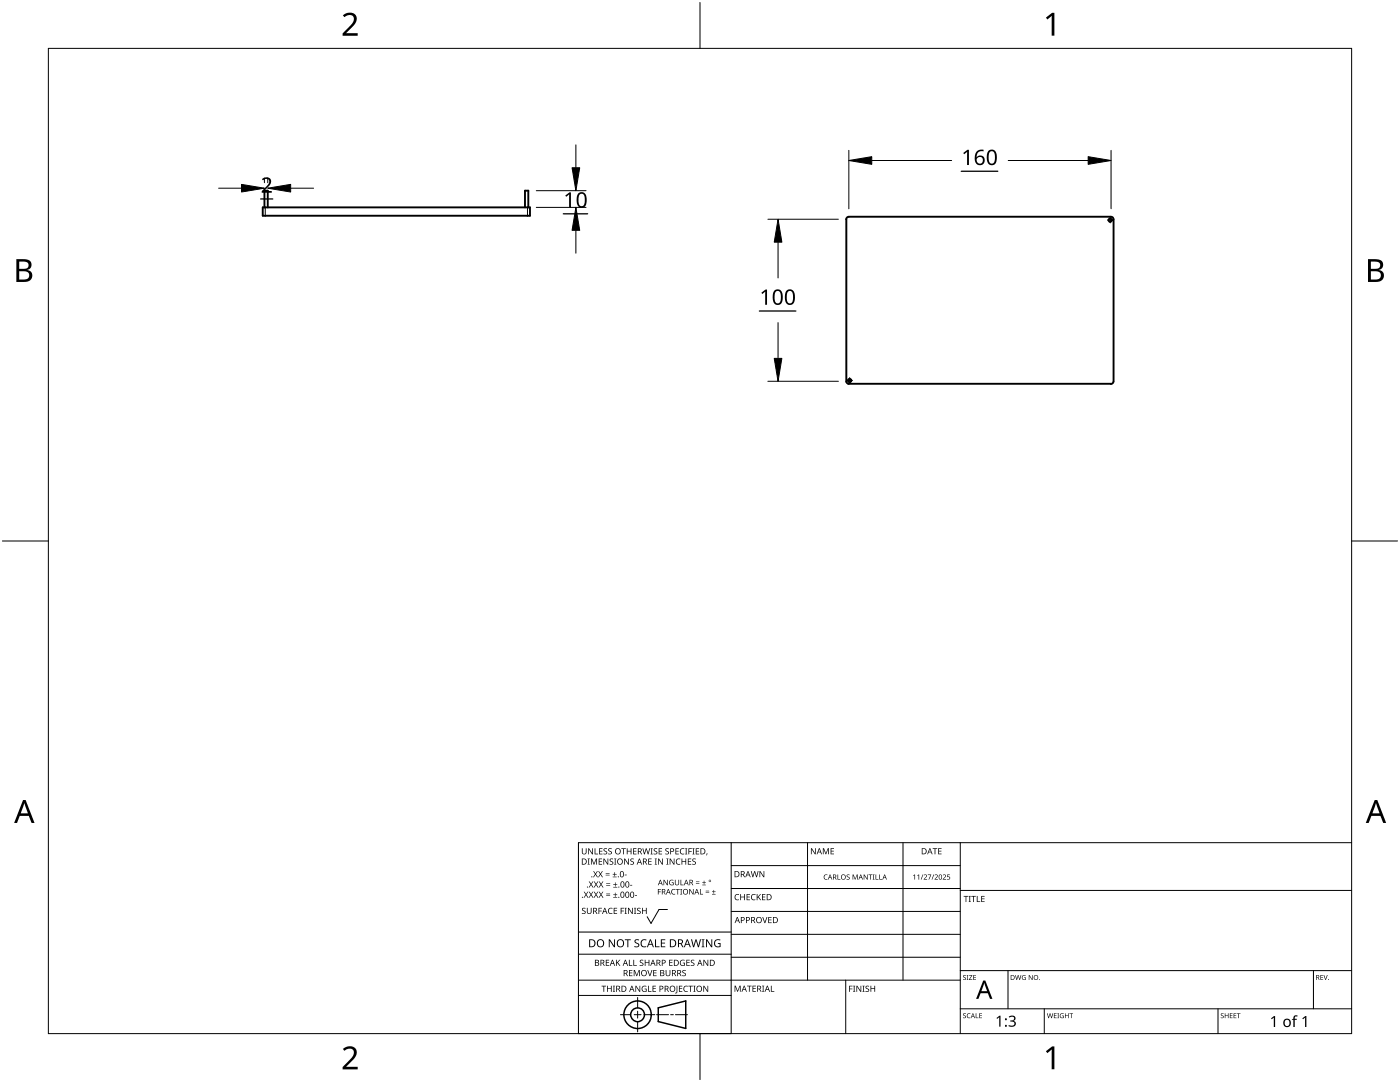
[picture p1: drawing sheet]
<svg xmlns="http://www.w3.org/2000/svg" width="279mm" height="216mm" viewBox="0 0 279 216" stroke-linecap="round" stroke-linejoin="round" font-family="sans-serif">
<g fill="none" stroke="#000" stroke-width=".38">
<path d="M52.4 41.4h53.4v1.6h-53.4zM52.8 41.4v-3.4h.6v3.4M104.8 41.4v-3.4h.6v3.4M168.9 76.1l.5 .5M168.9 76.1v-32.3l.2-.5 52.6-.1 .5 .3v.3v32.3M221.7 76.6h-52.3M222.2 76.1l-.2 .4-.3 .1"/>
<circle cx="221.5" cy="43.9" r=".33"/>
<circle cx="169.6" cy="75.9" r=".33"/>
</g>
<path d="M52.9 41.4v1.6M105.3 41.4v1.6" fill="none" stroke="#000" stroke-width=".2"/>
<path d="M9.7 9.7h260v196.5h-260z" fill="none" stroke="#000" stroke-width=".2"/>
<path d="M139.7 .5v9.2M.5 108h9.2M269.7 108h9.2M139.7 206.2v9.2" fill="none" stroke="#000" stroke-width=".2"/>
<g fill="#000">
<path d="M68.4 3.1a1.64 1.64 0 0 1 2.8 .4 2.52 2.52 0 0 1-1.2 2.2l-.9 .9h2.3v.5h-3v-.4l1.2-1.2a1.95 1.95 0 0 0 .9-2.2 1.23 1.23 0 0 0-1.8 .1zM208.7 3.5l1.3-.9h.4v4.5h-.5v-4l-.9 .8zM68.4 209.3a1.64 1.64 0 0 1 2.8 .4 2.52 2.52 0 0 1-1.2 2.2l-.9 1h2.3v.5h-3v-.5l1.2-1.2a1.95 1.95 0 0 0 .9-2.1 1.23 1.23 0 0 0-1.8 .1zM208.7 209.8l1.3-1h.4v4.6h-.5v-4l-.9 .7z"/>
<path d="M3.3 51.7h1.3a1.28 1.28 0 0 1 1.7 1.3 1.04 1.04 0 0 1-.9 .9 1.23 1.23 0 0 1 1 1.5 1.23 1.23 0 0 1-1.5 .9h-1.6zM3.8 54.1v1.7h1a.86 .86 0 0 0 1-.9 .86 .86 0 0 0-1.1-.8zM3.8 52.2v1.4h.9a.78 .78 0 0 0 1-.7 .78 .78 0 0 0-1.1-.7z"/>
<path d="M273 51.7h1.3a1.28 1.28 0 0 1 1.7 1.3 1.04 1.04 0 0 1-.8 .9 1.23 1.23 0 0 1 1 1.5 1.23 1.23 0 0 1-1.6 .9h-1.6zM273.6 54.1v1.7h.9a.86 .86 0 0 0 1.1-.9 .86 .86 0 0 0-1.1-.8zM273.6 52.2v1.4h.8a.78 .78 0 0 0 1-.7 .78 .78 0 0 0-1.1-.7z"/>
<path d="M4.6 159.6h.5l1.8 4.6h-.6l-.6-1.4h-1.8l-.5 1.4h-.6zM4.8 160.2l-.7 2.1h1.5z"/>
<path d="M274.3 159.6h.6l1.7 4.6h-.6l-.5-1.4h-1.8l-.6 1.4h-.5zM274.6 160.2l-.7 2.1h1.4z"/>
</g>
<g fill="none" stroke="#000" stroke-width=".2">
<path d="M145.9 168.1v38.1h-30.5v-38.1h154.3M145.9 172.7h45.7M145.9 177.3h45.7M161.2 168.1v27.5M180.2 168.1v27.5M191.6 168.1v38.1M191.6 177.7h78.1M115.4 198.6h30.5M115.4 195.6h76.2M115.4 190.4h30.5M115.4 186h30.5M127.3 199v2.1"/>
<path d="M133.2 181.5h-1.7l-1.6 2.8-.7-1.4M145.9 181.9h45.7M145.9 186.4h45.7M145.9 191h45.7M168.8 195.6v10.6M191.6 193.7h78.1M201.2 193.7v7.6M262.1 193.7v7.6M123.8 202.5h2.1M126.6 202.5h1.3M127.3 201.8v1.4M127.3 203.8v2.1"/>
<path d="M128.6 202.5h2.1M131 202.5h2.4M133.8 202.5h.6M134.8 202.5h2.4M191.6 201.3h78.1M208.4 201.3v4.9M243.1 201.3v4.9"/>
</g>
<g fill="#000">
<path d="M116.1 169.3h.2v.8a.32 .32 0 0 0 .3 .3 .32 .32 0 0 0 .3-.3v-.8h.2v.8a.47 .47 0 0 1-.5 .4 .47 .47 0 0 1-.5-.5zM116.5 177.9h.2l.3 .5 .3-.5h.1l-.4 .6 .4 .6h-.1l-.3-.5-.4 .5h-.1l.4-.6zM117.3 171.3h.4l-.1 .1v1l.1 .1h-.4l.1-.1v-1zM117.4 169.3h.2l.6 1v-1h.1v1.2h-.1l-.7-1v1h-.1zM117.5 177.9h.2l.3 .5 .3-.5h.1l-.4 .6 .4 .6h-.1l-.4-.5-.3 .5h-.1l.4-.6zM117.5 175.9h.2l.3 .5 .3-.5h.1l-.4 .6 .5 .6h-.2l-.3-.5-.4 .5h-.1l.4-.6zM117.9 171.3h.3l.3 1 .4-1h.3v1.2h-.2v-1l-.4 1h-.1l-.4-1v1h-.2zM118.7 169.3h.1v1h.6v.2h-.7zM118.4 173.8h.1l.3 .5 .3-.5h.2l-.4 .6 .4 .7h-.1l-.4-.6-.3 .6h-.1l.4-.7zM118.5 177.9h.2l.2 .5 .3-.5h.2l-.4 .6 .4 .6h-.1l-.4-.5-.3 .5h-.1l.4-.6zM118.5 175.9h.2l.3 .5 .3-.5h.1l-.4 .6 .4 .6h-.1l-.3-.5-.4 .5h-.1l.4-.6zM119.5 171.3h.7v.1h-.6v.4h.5v.2h-.5v.4h.6v.1h-.7z"/>
<path d="M119.6 169.3h.6v.1h-.5v.4h.5v.1h-.5v.4h.5v.2h-.6zM119.4 173.8h.1l.3 .5 .3-.5h.2l-.4 .6 .4 .7h-.1l-.4-.6-.3 .6h-.2l.5-.7zM119.5 177.9h.1l.3 .5 .3-.5h.2l-.4 .6 .4 .6h-.1l-.4-.5-.3 .5h-.1l.4-.6zM119.5 175.9h.2l.3 .5 .3-.5h.1l-.4 .6 .4 .6h-.1l-.4-.5-.3 .5h-.1l.4-.6zM120.9 174.6h.8v.1h-.8zM120.9 174.2h.8v.1h-.8zM121 178.7h.8v.1h-.8zM121 178.3h.8v.1h-.8zM121 176.6h.8v.1h-.8zM121 176.3h.8v.1h-.8zM120.5 169.4l.4-.1h.3l-.1 .1a.25 .25 0 0 0-.4-.1 .25 .25 0 0 0 0 .4l.4 .3 .1 .2-.3 .3-.5-.1v-.1h.2a.27 .27 0 0 0 .4-.1 .27 .27 0 0 0-.3-.3l-.2-.2zM120.4 171.3h.2l.7 1-.1-1h.2v1.2h-.2l-.6-1v1h-.2z"/>
<path d="M121.4 169.4l.5-.1h.2v.1a.25 .25 0 0 0-.4-.1 .25 .25 0 0 0 0 .4l.4 .3v.2l-.2 .3-.5-.1v-.1h.1a.27 .27 0 0 0 .5-.1 .27 .27 0 0 0-.4-.3l-.2-.2zM122.3 174.9h.8v.2h-.8zM122.4 179h.8v.1h-.8zM122.4 177h.8v.1h-.8zM121.7 171.4l.4-.1 .3 .1-.1 .1a.25 .25 0 0 0-.4-.1 .25 .25 0 0 0 0 .4 .42 .42 0 0 1 .5 .5 .42 .42 0 0 1-.7 .2l-.1-.2 .2 .1a.27 .27 0 0 0 .5-.2 .27 .27 0 0 0-.4-.3l-.2-.2zM122.6 174h.1v.4h.4v.1h-.4v.4h-.1v-.4h-.3v-.1h.3zM122.7 178.1h.1v.4h.4v.1h-.4v.3h-.1v-.3h-.3v-.1h.3zM122.7 176.1h.2v.3h.3v.2h-.3v.3h-.2v-.3h-.3v-.2h.3zM122.6 171.3h.4l-.1 .1v1l.1 .1h-.4l.1-.1v-1zM124 169.3h.9v.1h-.4v1.1h-.1v-1.1h-.4zM124.7 174.5h.4v.2h-.4zM124.6 171.3h.1l.7 1v-1h.1v1.2h-.2l-.6-1v1h-.1z"/>
<path d="M125.7 176.6h.5v.1h-.5zM125.1 169.3h.1v.5h.7v-.5h.1v1.2h-.1v-.6h-.7v.6h-.1zM125.8 171.4l.5-.1 .2 .1v.1a.25 .25 0 0 0-.4-.1 .25 .25 0 0 0 0 .4 .42 .42 0 0 1 .4 .5 .42 .42 0 0 1-.7 .2v-.2l.1 .1a.27 .27 0 0 0 .5-.2 .27 .27 0 0 0-.4-.3l-.2-.2zM126.7 178.6h.4v.2h-.4zM126.4 169.3h.6v.1h-.5v.4h.5v.1h-.5v.4h.5v.2h-.6zM128.2 169.3h.2l.2 1 .3-1h.2l.2 1 .3-1h.1l-.3 1.2h-.1l-.3-1.1-.3 1.1h-.2zM129.4 171.3h.7v.1h-.6v.4h.5v.2h-.5v.4h.6v.1h-.7zM129.8 169.3h.5l-.2 .1v1l.2 .1h-.5l.2-.1v-1zM130.7 171.3h.4l-.1 .1v1l.1 .1h-.4l.1-.1v-1zM130.5 169.4l.4-.1h.3l-.1 .1a.25 .25 0 0 0-.4-.1 .25 .25 0 0 0 0 .4l.4 .3 .1 .2-.2 .3-.6-.1v-.1h.2a.27 .27 0 0 0 .4-.1 .27 .27 0 0 0-.3-.3l-.2-.2zM131.3 177.4h.6v.1h-.5v.4h.5v.1h-.5v.5h-.1zM131.4 169.3h.7v.1h-.5v.4h.5v.1h-.5v.4h.5v.2h-.7z"/>
<path d="M131.3 171.3h.2l.7 1v-1h.1v1.2h-.2l-.6-1v1h-.2zM132.4 175.6h.2l.6 .9v-.9h.1v1h-.2l-.6-.9v.9h-.1zM133 171.3h.4l-.1 .1v1l.1 .1h-.4l.1-.1v-1zM132.8 169.4l.4-.1h.3l-.1 .1a.25 .25 0 0 0-.3-.1 .25 .25 0 0 0 0 .4l.4 .3v.2l-.2 .3-.5-.1v-.1h.1a.27 .27 0 0 0 .5-.1 .27 .27 0 0 0-.4-.3l-.2-.2zM133.7 175.7l.5-.2 .2 .1v.1a.45 .45 0 0 0-.7 .4 .45 .45 0 0 0 .6 .4v-.3h-.2v-.1h.3v.5a.6 .6 0 0 1-.8-.1 .6 .6 0 0 1 .1-.8zM134.1 177.5l.4-.1h.3l-.1 .2a.44 .44 0 0 0-.6 .4 .44 .44 0 0 0 .6 .3 .52 .52 0 0 1-.7 0 .52 .52 0 0 1 .1-.8zM133.6 171.3h.2l.7 1v-1h.1v1.2h-.2l-.6-1v1h-.2zM134.9 177.4h.8v.1h-.4v1h-.1v-1h-.3zM135 171.5l.5-.2 .3 .1-.1 .1a.49 .49 0 0 0-.7 .4 .49 .49 0 0 0 .7 .5 .52 .52 0 0 1-.6 0 .52 .52 0 0 1-.2-.6zM134.8 169.3h.7v.1h-.6v.4h.5v.1h-.5v.4h.6v.2h-.7zM134.7 175.6h.1v.7a.28 .28 0 0 0 .3 .2 .28 .28 0 0 0 .3-.2v-.7h.1v.7a.42 .42 0 0 1-.4 .4 .42 .42 0 0 1-.4-.4zM135.8 175.6h.2v.9h.4v.1h-.6z"/>
<path d="M135.8 177.4h.3l-.1 .1v.9l.1 .1h-.3l.1-.1v-.9zM135.8 169.4l.4-.1h.4l-.1 .1h-.2a.49 .49 0 0 0-.4 .6 .49 .49 0 0 0 .7 .3 .52 .52 0 0 1-.7 .1 .52 .52 0 0 1-.2-.6zM136 171.3h.2v.5h.6v-.5h.1v1.2h-.1v-.5h-.6v.5h-.2zM136.7 169.3h.5l-.2 .1v1l.2 .1h-.5l.2-.1v-1zM137.4 169.3h.7v.1h-.6v.4h.5v.2h-.5v.5h-.1zM137.3 171.3h.7v.1h-.6v.4h.5v.2h-.5v.4h.6v.1h-.7zM137.6 177.4h.1l.6 .9v-.9h.1v1.1h-.1l-.6-.9v.9h-.1zM138.2 169.3h.4l-.1 .1v1l.1 .1h-.4l.1-.1v-1zM138.9 176.2h.7v.1h-.7zM138.9 175.9h.7v.1h-.7zM138.2 171.4l.4-.1 .3 .1-.1 .1a.25 .25 0 0 0-.4-.1 .25 .25 0 0 0 0 .4 .42 .42 0 0 1 .5 .5 .42 .42 0 0 1-.7 .2l-.1-.2 .2 .1a.27 .27 0 0 0 .5-.2 .27 .27 0 0 0-.4-.3l-.2-.2zM138.9 169.3h.6v.1h-.5v.4h.5v.1h-.5v.4h.5v.2h-.6z"/>
<path d="M139.7 177.4h.1v1h.5v.1h-.6zM140.1 176.5h.8v.1h-.8zM140.5 175.7h.1v.3h.3v.2h-.3v.3h-.1v-.3h-.4v-.2h.4zM140.8 178h.7v.2h-.7zM140.8 177.7h.7v.1h-.7zM141 170.3h.2l-.3 .4zM142.1 178.4h.7v.1h-.7zM142.4 177.6h.1v.3h.3v.1h-.3v.3h-.1v-.3h-.3v-.1h.3zM146.8 178.6l.4-.2 .3 .1v.1a.49 .49 0 0 0-.7 .4 .49 .49 0 0 0 .7 .5 .52 .52 0 0 1-.7 0 .52 .52 0 0 1-.2-.6zM147.7 178.4h.2v.5h.6v-.5h.2v1.2h-.2v-.5h-.6v.5h-.2zM149 178.4h.7v.1h-.5v.4h.4v.2h-.4v.4h.5v.1h-.7zM150 178.6l.5-.2 .3 .1-.1 .1a.49 .49 0 0 0-.7 .4 .49 .49 0 0 0 .8 .5 .52 .52 0 0 1-.7 0 .52 .52 0 0 1-.2-.6z"/>
<path d="M149.8 173.8h.2l.3 1.1 .2-1.1h.2l.3 1.1 .2-1.1h.2l-.3 1.2h-.2l-.3-1-.3 1h-.1zM151 178.4h.2v.6l.5-.6h.2l-.5 .5 .5 .7h-.2l-.4-.6-.1 .6h-.2zM151.6 173.8h.1l.7 1v-1h.1v1.2h-.1l-.7-1v1h-.1zM152.1 178.4h.7v.1h-.6v.4h.5v.2h-.5v.4h.6v.1h-.7zM161.8 169.3h.2l.7 1v-1h.1v1.2h-.2l-.6-1v1h-.2zM164.2 169.3h.2l.4 .9 .4-.9h.2v1.2h-.1v-1.1l-.4 1.1h-.1l-.4-1.1v1.1h-.2zM164.5 174.6l.4-.1h.3l-.1 .2a.41 .41 0 0 0-.6 .3 .41 .41 0 0 0 .6 .4 .48 .48 0 0 1-.7-.1 .48 .48 0 0 1 .1-.7zM165.8 169.3h.6v.1h-.5v.4h.5v.1h-.5v.4h.5v.2h-.6zM167.1 174.5h.2v.9h.4v.1h-.6zM169 174.6l.4-.1h.2l-.1 .1a.24 .24 0 0 0-.3 0 .24 .24 0 0 0-.1 .3 .24 .24 0 0 0 .3 .1 .32 .32 0 0 1 0 .5 .32 .32 0 0 1-.5-.1h.1a.26 .26 0 0 0 .4 0 .26 .26 0 0 0 0-.3 .26 .26 0 0 0-.3-.1zM170.2 174.5h.2l.3 .8 .3-.8h.2v1h-.1v-.9l-.5 .9-.3-.9v.9h-.1zM172.4 174.5h.1l.6 .8v-.8h.1v1h-.2l-.5-.8v.8h-.1z"/>
<path d="M173.3 174.5h.8v.1h-.3v.9h-.2v-.9h-.3zM174.2 174.5h.3l-.1 .1v.8l.1 .1h-.3l.1-.1v-.8zM174.7 174.5h.2v.9h.4v.1h-.6zM175.5 174.5h.1v.9h.5v.1h-.6zM182.2 174.7l.4-.2v1h-.1v-.9l-.2 .2zM183.1 174.7l.3-.2v1h-.1v-.9l-.2 .2zM184.1 174.5h.2l-.4 1h-.1zM184.4 174.6a.37 .37 0 0 1 .6 0 .37 .37 0 0 1-.3 .6l-.2 .2h.5v.1h-.7l.3-.4a.27 .27 0 0 0 .3-.3 .27 .27 0 0 0-.4-.2zM185.2 174.5h.6l-.4 1h-.1l.4-.9h-.5zM186.3 174.5h.1l-.4 1h-.1zM186.1 169.3h.9v.1h-.3v1.1h-.2v-1.1h-.4zM186.5 174.6a.37 .37 0 0 1 .6 0 .37 .37 0 0 1-.2 .6l-.2 .2h.5v.1h-.7l.3-.4a.27 .27 0 0 0 .3-.3 .27 .27 0 0 0-.4-.2z"/>
<path d="M187.2 169.3h.7v.1h-.5v.4h.5v.1h-.5v.4h.5v.2h-.7zM188.2 174.6a.37 .37 0 0 1 .6 0 .37 .37 0 0 1-.3 .6l-.2 .2h.5v.1h-.7l.3-.4a.27 .27 0 0 0 .3-.3 .27 .27 0 0 0-.4-.2zM189 174.5h.6v.1h-.4l-.1 .3a.34 .34 0 0 1 .5 .2 .34 .34 0 0 1-.2 .4 .34 .34 0 0 1-.4-.1 .27 .27 0 0 0 .4 .1 .27 .27 0 0 0 .1-.4 .27 .27 0 0 0-.4-.1zM192.3 178.8h.9v.1h-.3v1.1h-.2v-1.1h-.4zM193.3 178.8h.5l-.2 .1v1l.2 .1h-.5l.2-.1v-1zM193.8 178.8h1v.1h-.4v1.1h-.2v-1.1h-.4zM194.9 178.8h.2v1.1h.5v.1h-.7zM195.8 178.8h.7v.1h-.5v.4h.5v.1h-.5v.5h.5v.1h-.7zM116.2 181.3l.4-.2 .3 .1-.1 .1a.25 .25 0 0 0-.4-.1 .25 .25 0 0 0 0 .4l.4 .2 .1 .3-.3 .3-.5-.1v-.1h.2a.27 .27 0 0 0 .4-.1 .27 .27 0 0 0-.3-.3l-.2-.2zM117.1 181.1h.2v.8a.32 .32 0 0 0 .3 .3 .32 .32 0 0 0 .3-.3v-.8h.2v.8a.47 .47 0 0 1-.5 .5 .47 .47 0 0 1-.5-.5zM119.4 181.1h.7v.2h-.5v.4h.5v.1h-.5v.6h-.2zM120 196.7h1v.1h-.4v1.1h-.2v-1.1h-.4z"/>
<path d="M120.9 191.5h.7v.1h-.5v.4h.4v.2h-.4v.4h.5v.1h-.7zM121.5 181.3l.4-.2 .4 .1-.1 .1a.49 .49 0 0 0-.7 .5 .49 .49 0 0 0 .7 .4 .52 .52 0 0 1-.6 .1 .52 .52 0 0 1-.3-.6zM121.1 196.7h.2v.5h.6v-.5h.2v1.2h-.2v-.6h-.6v.6h-.2zM121.5 187.4h.2l.9 1.3v-1.3h.1v1.6h-.2l-.8-1.3v1.3h-.2zM122.3 196.7h.4l-.1 .1v1l.1 .1h-.4l.2-.1v-1zM122.5 181.1h.7v.2h-.6v.4h.5v.1h-.5v.4h.6v.2h-.7zM122.9 191.5h.2v.6l.5-.6h.2l-.5 .5 .5 .7h-.2l-.4-.6-.1 .6h-.2zM123.9 181.1h.6v.2h-.5v.4h.5v.1h-.5v.6h-.1zM124.7 181.1h.4l-.2 .2v.9l.2 .2h-.4l.1-.2v-.9zM124.7 187.4h1.2v.2h-.5v1.4h-.2v-1.4h-.5zM125.5 191.5h.2v1.1h.5v.1h-.7zM125.5 193.6h.7v.1h-.5v.4h.5v.1h-.5v.4h.5v.2h-.7z"/>
<path d="M125.3 181.1h.2l.7 1.1-.1-1.1h.2v1.3h-.2l-.6-1v1h-.2zM126.4 191.5h.2v1.1h.5v.1h-.7zM126.5 181.1h.5l-.2 .2v.9l.2 .2h-.5l.2-.2v-.9zM126.5 193.6h.2l.4 1 .4-1h.2v1.2h-.2v-1.1l-.4 1.1h-.1l-.4-1.1v1.1h-.1zM126.7 187.6l.3-.2 .6 .1-.2 .1a.33 .33 0 0 0-.6 .2 .33 .33 0 0 0 .4 .4 .47 .47 0 0 1 .4 .6 .47 .47 0 0 1-.7 .2h-.3v-.2h.2a.35 .35 0 0 0 .6-.2 .35 .35 0 0 0-.5-.4l-.3-.2zM126.8 196.7h.2l.6 1v-1h.2v1.2h-.2l-.7-1 .1 1h-.2zM127.2 181.3l.4-.2 .3 .1-.1 .1a.25 .25 0 0 0-.4-.1 .25 .25 0 0 0 0 .4l.4 .2 .1 .3-.3 .3-.5-.1v-.1h.2a.27 .27 0 0 0 .4-.1 .27 .27 0 0 0-.3-.3l-.2-.2zM127.7 191.6l.5-.1 .2 .1v.1a.25 .25 0 0 0-.4-.1 .25 .25 0 0 0 0 .4l.4 .2v.3l-.2 .2h-.5v-.2l.1 .1a.27 .27 0 0 0 .5-.2 .27 .27 0 0 0-.4-.3l-.2-.2zM128 187.6l.6-.2 .4 .1v.2a.64 .64 0 0 0-1 .5 .64 .64 0 0 0 1 .6v.2a.83 .83 0 0 1-1.1-.3 .83 .83 0 0 1 .1-1.1zM128.2 196.8l.6-.1 .2 .1v.1a.5 .5 0 0 0-.8 .4 .5 .5 0 0 0 .7 .5v-.4h-.3v-.1h.4v.6a.66 .66 0 0 1-.8-.2 .66 .66 0 0 1 0-.9zM128.1 181.1h.2v.6h.6v-.6h.2v1.3h-.2v-.6h-.6v.6h-.2zM129.2 193.6h.1l.4 1 .3-1h.2l-.4 1.2h-.2z"/>
<path d="M129.3 196.7h.2v1.1h.5v.1h-.7zM128.7 191.5h.1v.5h.6v-.5h.2v1.2h-.2v-.5h-.6v.5h-.1zM130.7 187.4h.2v1.4h.7v.2h-.9zM130.2 196.7h.7v.1h-.5v.4h.5v.1h-.5v.5h.5v.1h-.7zM130.4 193.6h.6v.1h-.5v.4h.5v.1h-.5v.4h.5v.2h-.6zM131.9 187.4h.9v.2h-.7v.5h.6v.2h-.6v.5h.7v.2h-.9zM132.8 193.6h.2v.7a.32 .32 0 0 0 .3 .4 .32 .32 0 0 0 .3-.4v-.7h.2v.7a.47 .47 0 0 1-.5 .5 .47 .47 0 0 1-.5-.5zM133.5 191.5h.7v.1h-.5v.4h.5v.2h-.5v.4h.5v.1h-.7zM135 196.7h.2v1.3l-.1 .2h-.3l-.1-.1 .3-.2zM135.5 196.7h.7v.1h-.5v.4h.4v.1h-.4v.5h.5v.1h-.7zM135.8 191.7l.5-.2 .4 .1-.1 .1a.5 .5 0 0 0-.8 .4 .5 .5 0 0 0 .7 .5v-.4h-.2v-.1h.4v.6a.66 .66 0 0 1-.9-.1 .66 .66 0 0 1 0-.9zM136.2 193.7l.4-.2 .3 .1-.1 .1a.25 .25 0 0 0-.4-.1 .25 .25 0 0 0 0 .4 .42 .42 0 0 1 .5 .6 .42 .42 0 0 1-.7 .2l-.1-.2h.2a.27 .27 0 0 0 .5-.1 .27 .27 0 0 0-.4-.3l-.2-.2z"/>
<path d="M136.5 196.8l.5-.1 .3 .1-.1 .1a.49 .49 0 0 0-.7 .4 .49 .49 0 0 0 .8 .4 .52 .52 0 0 1-.7 .1 .52 .52 0 0 1-.2-.6zM137 191.5h.7v.1h-.6v.4h.5v.2h-.5v.4h.6v.1h-.7zM137.4 196.7h.9v.1h-.4v1.1h-.1v-1.1h-.4zM137.9 191.6l.4-.1 .3 .1-.1 .1a.25 .25 0 0 0-.4-.1 .25 .25 0 0 0 0 .4l.4 .2 .1 .3-.2 .2h-.6v-.2l.2 .1a.27 .27 0 0 0 .5-.2 .27 .27 0 0 0-.4-.3l-.2-.2zM138.4 196.7h.4l-.1 .1v1l.1 .1h-.4l.1-.1v-1zM137.9 187.4h.2l.3 1.4 .4-1.4h.2l.4 1.4 .3-1.4h.2l-.4 1.6h-.2l-.4-1.3-.4 1.3h-.2zM140 187.4h.6l-.2 .2v1.3l.2 .1h-.6l.2-.1v-1.3zM140.4 196.7h.1l.7 1v-1h.1v1.2h-.1l-.7-1v1h-.1zM140.4 191.5h.2l.6 1v-1h.1v1.2h-.1l-.7-1v1h-.1zM140.9 187.4h.2l.9 1.3v-1.3h.2v1.6h-.3l-.8-1.3v1.3h-.2zM142.7 187.6l.7-.2 .4 .1-.1 .2a.65 .65 0 0 0-1 .5 .65 .65 0 0 0 .9 .6v-.4h-.3v-.2h.5v.7a.86 .86 0 0 1-1.1-.1 .86 .86 0 0 1 0-1.2zM146.6 196.7h.2l.4 1 .4-1h.2v1.2h-.1v-1.1l-.4 1.1h-.2l-.4-1.1v1.1h-.1z"/>
<path d="M149.1 196.7h.9v.1h-.4v1.1h-.1v-1.1h-.4zM150.2 196.7h.7v.1h-.6v.4h.5v.1h-.5v.5h.6v.1h-.7zM152.1 183h.2l.3 1 .4-1h.2l-.5 1.2h-.1zM152.1 196.7h.4l-.1 .1v1l.1 .1h-.4l.1-.1v-1zM153.8 196.7h.2v1.1h.5v.1h-.7zM153.3 183h.7v.1h-.5v.4h.5v.1h-.5v.5h.5v.1h-.7zM169.5 196.7h.6v.1h-.5v.5h.5v.1h-.5v.5h-.1zM170.2 196.7h.5l-.2 .1v1l.2 .1h-.5l.2-.1v-1zM170.9 196.7h.2l.6 1v-1h.2v1.2h-.2l-.6-1v1h-.2zM172.1 196.7h.5l-.2 .1v1l.2 .1h-.5l.2-.1v-1zM172.8 196.8l.4-.1h.2v.2a.25 .25 0 0 0-.4-.1 .25 .25 0 0 0 0 .4l.4 .2 .1 .3-.3 .2h-.5v-.2l.2 .1a.27 .27 0 0 0 .4-.2 .27 .27 0 0 0-.3-.3l-.3-.2zM173.7 196.7h.2v.5h.6v-.5h.2v1.2h-.2v-.6h-.6v.6h-.2z"/>
<path d="M192.2 194.7l.4-.1h.2l-.1 .1a.24 .24 0 0 0-.3 0 .24 .24 0 0 0-.1 .3 .24 .24 0 0 0 .4 .1l.1 .1-.1 .3h-.4l-.1-.1a.24 .24 0 0 0 .3 .1 .24 .24 0 0 0 .1-.3l-.4-.3zM192.9 194.6h.4l-.1 .1v.7l.1 .1h-.4l.1-.1v-.7zM193.4 194.6h.6l-.5 .8h.6v.1h-.7l.5-.8h-.5zM194.2 194.6h.6v.1h-.4v.3h.4v.1h-.4v.3h.4v.1h-.6zM202.6 194.6h.1l.2 .8 .2-.8h.2l.2 .8 .2-.8h.1l-.2 .9h-.2l-.2-.8-.2 .8h-.2zM204.1 194.7l.3-.1h.3l-.1 .1a.4 .4 0 0 0-.6 .4 .4 .4 0 0 0 .6 .3v-.3l-.2-.1h.3v.5a.53 .53 0 0 1-.7-.1 .53 .53 0 0 1 .1-.7zM205.3 194.6h.2l.5 .8v-.8h.1v.9h-.2l-.5-.8v.8h-.1zM263.5 194.6h.6v.1h-.5v.3h.4v.1h-.4v.3h.5v.1h-.6zM264.1 194.6h.2l.2 .8 .3-.8h.2l-.4 .9h-.1zM192.2 202.3l.4-.1h.2l-.1 .1a.24 .24 0 0 0-.3 0 .24 .24 0 0 0-.1 .3 .24 .24 0 0 0 .4 .1l.1 .2-.1 .2-.4 .1-.1-.2a.24 .24 0 0 0 .3 .1 .24 .24 0 0 0 .1-.3l-.4-.2zM193.1 202.3l.6-.1-.3 .1a.4 .4 0 0 0-.3 .5 .4 .4 0 0 0 .5 .2 .46 .46 0 0 1-.6 0 .46 .46 0 0 1 .1-.7zM194.7 202.2h.1v.8h.5v.2h-.6z"/>
<path d="M195.4 202.2h.6v.1h-.4v.3h.4v.1h-.4v.4h.4v.1h-.6zM198.9 203.1l.6-.4h.2v2.2h-.3v-1.9l-.4 .3zM201.3 202.9a.78 .78 0 0 1 .8-.3 .78 .78 0 0 1 .6 .6l-.1 .3-.4 .2a.62 .62 0 0 1 .5 .8 .62 .62 0 0 1-.8 .4l-.6-.1v-.3l.3 .1a.49 .49 0 0 0 .7 0 .49 .49 0 0 0 0-.7l-.7-.1v-.2a.46 .46 0 0 0 .7 0 .46 .46 0 0 0-.1-.7h-.3l-.5 .2zM209 202.2h.1l.2 .8 .2-.8h.1l.3 .8 .2-.8h.1l-.3 1h-.1l-.2-.9-.3 .9h-.1zM210.3 202.2h.6v.1h-.4v.3h.3v.1h-.3v.4h.4v.1h-.6zM211 202.2h.4l-.2 .1v.8l.2 .1h-.4l.1-.1v-.8zM211.6 202.3l.7-.1-.1 .1a.4 .4 0 0 0-.6 .4 .4 .4 0 0 0 .6 .3v-.2l-.2-.2h.3v.5a.53 .53 0 0 1-.7-.1 .53 .53 0 0 1 0-.7zM212.5 202.2h.2v.4h.5v-.4h.1v1h-.1v-.5h-.5v.5h-.2zM213.4 202.2h.8v.1h-.3v.9h-.2v-.9h-.3zM243.7 202.3l.3-.1h.2v.1a.24 .24 0 0 0-.3 0 .24 .24 0 0 0-.1 .3 .24 .24 0 0 0 .3 .1l.1 .2-.1 .2-.4 .1-.1-.2a.24 .24 0 0 0 .4 .1 .24 .24 0 0 0 0-.3l-.3-.2zM244.4 202.2h.2v.4h.5v-.4h.1v1h-.1v-.5h-.5v.5h-.2zM245.4 202.2h.6v.1h-.4v.3h.4v.1h-.4v.4h.4v.1h-.6z"/>
<path d="M246.2 202.2h.5v.1h-.4v.3h.4v.1h-.4v.4h.4v.1h-.5zM246.8 202.2h.8v.1h-.3v.9h-.2v-.9h-.3zM253.7 203.2l.6-.5h.2v2.2h-.3v-1.9l-.4 .4zM258.2 202.7l.3-.1h.5l-.1 .3-.4-.1-.1 .2v.3h.4v.2h-.4v1.4h-.3v-1.4h-.3l.3-.2zM259.9 203.2l.6-.5h.2v2.2h-.2v-1.9l-.5 .4z"/>
<path d="M116.1 171.3h.4a.61 .61 0 0 1 .6 .6 .61 .61 0 0 1-.6 .6h-.4zM116.3 171.4v1h.1a.48 .48 0 0 0 .5-.5 .48 .48 0 0 0-.4-.5z"/>
<path d="M122.7 169.9a.61 .61 0 0 1 1.2 0 .61 .61 0 0 1-1.2 0zM123 169.5a.47 .47 0 0 0-.1 .7 .47 .47 0 0 0 .8 0v-.1a.45 .45 0 0 0-.1-.6 .45 .45 0 0 0-.6 0z"/>
<path d="M123.1 171.9a.61 .61 0 0 1 1.2 0 .61 .61 0 0 1-1.2 0zM123.5 171.5l-.2 .4a.45 .45 0 0 0 .7 .4 .45 .45 0 0 0 0-.8l-.2-.1z"/>
<path d="M123.9 173.9a.51 .51 0 0 1 .6 .1 .51 .51 0 0 1 0 .7 .44 .44 0 0 1-.6 .3 .44 .44 0 0 1-.2-.6zM123.9 174v.1a.48 .48 0 0 0 .3 .8 .53 .53 0 0 0 .2-.5 .53 .53 0 0 0-.4-.4z"/>
<path d="M124 178a.44 .44 0 0 1 .5 0 .44 .44 0 0 1 .1 .5 .46 .46 0 0 1-.4 .7 .46 .46 0 0 1-.4-.7zM124.1 178.1l-.1 .2a.45 .45 0 0 0 .3 .7 .53 .53 0 0 0 .2-.5 .53 .53 0 0 0-.4-.4z"/>
<path d="M124 176a.44 .44 0 0 1 .5 0 .44 .44 0 0 1 .1 .5 .46 .46 0 0 1-.4 .6 .46 .46 0 0 1-.4-.7zM124.1 176.1l-.1 .4a.31 .31 0 0 0 .2 .5 .31 .31 0 0 0 .3-.5l-.1-.4z"/>
<path d="M124.9 178a.5 .5 0 0 1 .7 .1 .5 .5 0 0 1 0 .6 .44 .44 0 0 1-.6 .4 .44 .44 0 0 1-.2-.6zM125 178.1a.48 .48 0 0 0-.1 .6 .48 .48 0 0 0 .4 .3l.1-.8-.2-.2z"/>
<path d="M124.9 176a.44 .44 0 0 1 .6 0 .44 .44 0 0 1 .1 .5 .46 .46 0 0 1-.5 .6 .46 .46 0 0 1-.3-.7zM125 176.1l-.1 .4a.31 .31 0 0 0 .3 .5 .31 .31 0 0 0 .2-.5v-.4z"/>
<path d="M125.9 178a.5 .5 0 0 1 .6 .1 .5 .5 0 0 1 0 .6 .44 .44 0 0 1-.5 .4 .44 .44 0 0 1-.2-.6zM126 178.1l-.1 .1a.48 .48 0 0 0 .4 .8 .53 .53 0 0 0 .2-.5 .53 .53 0 0 0-.5-.4z"/>
<path d="M127.3 169.3h.3a.35 .35 0 0 1 .5 .2 .35 .35 0 0 1-.3 .4l.4 .6h-.2l-.3-.5h-.3v.5h-.1zM127.4 169.4v.4h.2a.23 .23 0 0 0 .3-.2 .23 .23 0 0 0-.3-.2z"/>
<path d="M127.5 171.3h.2l.4 1.2h-.1l-.2-.4h-.4l-.2 .4h-.1zM127.6 171.5l-.2 .5h.4z"/>
<path d="M128.3 171.3h.3a.35 .35 0 0 1 .5 .2 .35 .35 0 0 1-.3 .5l.4 .5h-.2l-.3-.5h-.2v.5h-.2zM128.5 171.4v.5h.1a.23 .23 0 0 0 .3-.2 .23 .23 0 0 0-.3-.3z"/>
<path d="M131.7 175.5h.1l.5 1.1h-.2l-.1-.3h-.4l-.2 .3h-.1zM131.8 175.7l-.2 .5h.4z"/>
<path d="M132.1 177.4h.3a.31 .31 0 0 1 .4 .2 .31 .31 0 0 1-.2 .4l.3 .5h-.2l-.3-.5h-.2v.5h-.1zM132.2 177.5v.4h.2a.21 .21 0 0 0 .2-.2 .21 .21 0 0 0-.2-.2z"/>
<path d="M133.3 177.4h.1l.5 1.1h-.2l-.1-.4h-.4l-.2 .4h-.1zM133.4 177.5l-.2 .5h.4z"/>
<path d="M133.8 169.3h.6l.1 .2-.1 .4-.5 .1v.5h-.1zM133.9 169.4v.5a.29 .29 0 0 0 .5-.3 .29 .29 0 0 0-.5-.2z"/>
<path d="M136.9 175.5h.1l.4 1.1h-.1l-.1-.3h-.5l-.1 .3h-.1zM137 175.7l-.2 .5h.3z"/>
<path d="M136.2 177.9a.55 .55 0 0 1 1.1 0 .55 .55 0 0 1-1.1 0zM136.4 177.9a.45 .45 0 0 0 .9 0 .45 .45 0 0 0-.9 0z"/>
<path d="M137.6 175.6h.3a.31 .31 0 0 1 .4 .2 .31 .31 0 0 1-.2 .4l.3 .4h-.2l-.2-.4h-.3v.4h-.1zM137.7 175.7v.4h.2a.21 .21 0 0 0 .3-.2 .21 .21 0 0 0-.3-.2z"/>
<path d="M139 177.4h.1l.4 1.1h-.1l-.1-.4h-.5l-.1 .4h-.1zM139.1 177.5l-.2 .5h.3z"/>
<path d="M139.8 169.3h.4a.54 .54 0 0 1 .6 .6 .56 .56 0 0 1-.7 .6h-.3zM140 169.4v.9h.1a.48 .48 0 0 0 .5-.4 .48 .48 0 0 0-.4-.5z"/>
<path d="M141.4 175.8a.25 .25 0 0 1 .5 0 .25 .25 0 0 1-.5 0zM141.5 175.8a.15 .15 0 0 0 .3 0 .15 .15 0 0 0-.3 0z"/>
<path d="M146.6 173.8h.4a.61 .61 0 0 1 .6 .6 .61 .61 0 0 1-.7 .6h-.3zM146.8 174v.9h.1a.43 .43 0 0 0 .5-.5 .41 .41 0 0 0-.4-.4z"/>
<path d="M147.8 173.8h.4a.35 .35 0 0 1 .4 .3 .35 .35 0 0 1-.2 .4l.3 .5h-.2l-.3-.5h-.2v.5h-.2zM148 174v.4h.2a.23 .23 0 0 0 .3-.2 .23 .23 0 0 0-.3-.2z"/>
<path d="M149.2 173.8h.1l.5 1.2h-.1l-.2-.3h-.5l-.1 .3h-.2zM149.3 174l-.2 .5h.4z"/>
<path d="M153 178.4h.4a.55 .55 0 0 1 .6 .6 .56 .56 0 0 1-.6 .6h-.4zM153.2 178.5v1h.1a.48 .48 0 0 0 .5-.5 .48 .48 0 0 0-.4-.5z"/>
<path d="M163.4 169.2h.2l.5 1.3h-.2l-.2-.4h-.4l-.2 .4h-.1zM163.5 169.4l-.2 .6h.4z"/>
<path d="M165.6 174.5h.1l.4 1h-.1l-.1-.3h-.4l-.2 .3h-.1zM165.7 174.6l-.2 .5h.3z"/>
<path d="M166.3 174.5h.2a.29 .29 0 0 1 .4 .2 .29 .29 0 0 1-.2 .4l.3 .4h-.2l-.2-.4h-.2v.4h-.1zM166.4 174.6v.4h.1a.2 .2 0 0 0 .3-.2 .2 .2 0 0 0-.3-.2z"/>
<path d="M167.8 175a.51 .51 0 0 1 1 0 .51 .51 0 0 1-1 0zM168 175a.38 .38 0 0 0 .7 0 .38 .38 0 0 0-.7 0z"/>
<path d="M171.7 174.5h.1l.4 1h-.1l-.1-.3h-.4l-.2 .3h-.1zM171.8 174.6l-.2 .5h.3z"/>
<path d="M176.5 174.5h.1l.4 1h-.1l-.2-.3h-.4l-.1 .3h-.1zM176.5 174.6l-.1 .5h.3z"/>
<path d="M184 169.3h.3a.61 .61 0 0 1 .6 .6 .61 .61 0 0 1-.6 .6h-.3zM184.1 169.4v.9h.2a.43 .43 0 0 0 .5-.4 .41 .41 0 0 0-.5-.5z"/>
<path d="M185.5 169.2h.1l.5 1.3h-.1l-.2-.4h-.5l-.1 .4h-.2zM185.6 169.4l-.2 .6h.4z"/>
<path d="M187.5 174.6h.4l.1 .5a.38 .38 0 0 1-.4 .4 .38 .38 0 0 1-.3-.6zM187.5 174.6v.2a.38 .38 0 0 0 .3 .6 .41 .41 0 0 0 .1-.5 .41 .41 0 0 0-.4-.3z"/>
<path d="M118.4 181.1h.3a.35 .35 0 0 1 .4 .3 .35 .35 0 0 1-.2 .4l.3 .6h-.1l-.3-.5h-.3v.5h-.1zM118.5 181.3v.4h.2a.23 .23 0 0 0 .3-.2 .23 .23 0 0 0-.3-.2z"/>
<path d="M118.7 191.5h.4a.31 .31 0 0 1 .4 .2 .31 .31 0 0 1-.2 .4 .33 .33 0 0 1 .3 .4 .33 .33 0 0 1-.4 .2h-.5zM118.9 192.2v.4h.2a.23 .23 0 0 0 .3-.2 .23 .23 0 0 0-.3-.2zM118.9 191.6v.4h.2a.21 .21 0 0 0 .3-.2 .21 .21 0 0 0-.3-.2z"/>
<path d="M117.6 187.4h.5a.71 .71 0 0 1 .7 .8 .73 .73 0 0 1-.8 .8h-.4zM117.8 187.6v1.2h.2a.56 .56 0 0 0 .6-.6 .54 .54 0 0 0-.6-.6z"/>
<path d="M119.8 191.5h.4a.35 .35 0 0 1 .4 .3 .35 .35 0 0 1-.2 .4l.3 .5h-.2l-.3-.5h-.2v.5h-.2zM120 191.6v.5h.2a.23 .23 0 0 0 .3-.2 .23 .23 0 0 0-.3-.3z"/>
<path d="M119.3 187.6a.74 .74 0 0 1 .9-.1 .74 .74 0 0 1 .4 .7 .77 .77 0 0 1-1.1 .8 .77 .77 0 0 1-.3-1.3zM119.5 187.7l-.2 .5a.56 .56 0 0 0 .7 .6 .56 .56 0 0 0 .3-.9 .51 .51 0 0 0-.8-.2z"/>
<path d="M120.6 181.1h.2l.4 1.3h-.1l-.2-.4h-.4l-.2 .4h-.1zM120.7 181.3l-.2 .6h.4z"/>
<path d="M122.2 191.5h.1l.5 1.2h-.2l-.1-.3h-.5l-.2 .3h-.1zM122.2 191.7l-.2 .5h.4z"/>
<path d="M123 196.7h.3a.35 .35 0 0 1 .4 .2 .35 .35 0 0 1-.2 .5l.3 .5h-.1l-.3-.5h-.3v.5h-.1zM123.1 196.8v.5h.2a.23 .23 0 0 0 .3-.3 .23 .23 0 0 0-.3-.2z"/>
<path d="M123.3 187.6a.74 .74 0 0 1 .8-.1 .74 .74 0 0 1 .5 .7 .77 .77 0 0 1-1.1 .8 .77 .77 0 0 1-.3-1.3zM123.5 187.7l-.2 .5a.56 .56 0 0 0 .7 .6 .56 .56 0 0 0 .3-.9 .51 .51 0 0 0-.8-.2z"/>
<path d="M124.5 193.6h.3a.35 .35 0 0 1 .4 .2 .35 .35 0 0 1-.2 .4l.3 .6h-.1l-.3-.5h-.3v.5h-.1zM124.6 193.7v.4h.2a.23 .23 0 0 0 .3-.2 .23 .23 0 0 0-.3-.2z"/>
<path d="M124 196.7h.4a.54 .54 0 0 1 .6 .6 .56 .56 0 0 1-.6 .6h-.4zM124.2 196.8v1h.2a.48 .48 0 0 0 .5-.5 .48 .48 0 0 0-.5-.5z"/>
<path d="M124.7 191.5h.2l.4 1.2h-.1l-.2-.3h-.4l-.2 .3h-.1zM124.8 191.7l-.2 .5h.4z"/>
<path d="M126 196.7h.2l.4 1.2h-.1l-.2-.4h-.4l-.2 .4h-.1zM126.1 196.8l-.2 .6h.4z"/>
<path d="M127.9 194.2a.61 .61 0 0 1 1.2 0 .61 .61 0 0 1-1.2 0zM128.2 193.8l-.1 .4a.45 .45 0 0 0 .7 .4 .45 .45 0 0 0 0-.8l-.2-.1z"/>
<path d="M129.7 187.4h.2l.6 1.6h-.2l-.2-.5h-.6l-.2 .5h-.2zM129.8 187.6l-.2 .7h.5z"/>
<path d="M130.2 191.5h.2l.5 1.2h-.2l-.2-.3h-.4l-.2 .3h-.1zM130.3 191.7l-.2 .5h.4z"/>
<path d="M131 191.5h.4a.35 .35 0 0 1 .4 .3 .35 .35 0 0 1-.2 .4l.3 .5h-.2l-.3-.5h-.2v.5h-.2zM131.2 191.6v.5h.2a.23 .23 0 0 0 .2-.2 .23 .23 0 0 0-.3-.3z"/>
<path d="M131.8 193.6h.3a.31 .31 0 0 1 .4 .1 .31 .31 0 0 1-.2 .4 .33 .33 0 0 1 .3 .4 .33 .33 0 0 1-.4 .3h-.4zM131.9 194.2v.4h.3a.23 .23 0 0 0 .2-.2 .23 .23 0 0 0-.3-.2zM131.9 193.7v.4h.2a.21 .21 0 0 0 .3-.2 .21 .21 0 0 0-.3-.2z"/>
<path d="M131.6 196.7h.5l.3 .3-.1 .3-.5 .1v.5h-.2zM131.8 196.8v.5a.29 .29 0 0 0 .4-.2 .29 .29 0 0 0-.4-.3z"/>
<path d="M132.6 196.7h.4a.35 .35 0 0 1 .4 .2 .35 .35 0 0 1-.2 .5l.3 .5h-.2l-.3-.5h-.2v.5h-.2zM132.8 196.8v.5h.2a.23 .23 0 0 0 .3-.3 .23 .23 0 0 0-.3-.2z"/>
<path d="M132.1 191.5h.5l.2 .3-.1 .4-.5 .1v.4h-.1zM132.2 191.6v.5a.29 .29 0 0 0 .5-.2 .29 .29 0 0 0-.5-.3z"/>
<path d="M134.1 193.6h.3a.35 .35 0 0 1 .5 .2 .35 .35 0 0 1-.3 .4l.4 .6h-.2l-.3-.5h-.2v.5h-.2zM134.3 193.7v.4h.1a.23 .23 0 0 0 .3-.2 .23 .23 0 0 0-.3-.2z"/>
<path d="M133.5 197.3a.65 .65 0 0 1 1.3 0 .65 .65 0 0 1-1.3 0zM133.9 196.9a.47 .47 0 0 0-.1 .7 .47 .47 0 0 0 .7 0l.1-.1a.45 .45 0 0 0-.1-.6 .45 .45 0 0 0-.6 0z"/>
<path d="M133.7 187.4h.5a.71 .71 0 0 1 .8 .8 .73 .73 0 0 1-.9 .8h-.4zM133.9 187.6v1.2h.2a.56 .56 0 0 0 .6-.6 .54 .54 0 0 0-.6-.6z"/>
<path d="M135.2 193.6h.3a.35 .35 0 0 1 .4 .2 .35 .35 0 0 1-.2 .4l.3 .6h-.1l-.3-.5h-.3v.5h-.1zM135.3 193.7v.4h.2a.23 .23 0 0 0 .3-.2 .23 .23 0 0 0-.3-.2z"/>
<path d="M134.5 191.5h.4a.54 .54 0 0 1 .6 .6 .56 .56 0 0 1-.7 .6h-.3zM134.6 191.6v1h.2a.48 .48 0 0 0 .5-.5 .48 .48 0 0 0-.5-.5z"/>
<path d="M135.3 187.4h.4a.45 .45 0 0 1 .6 .3 .45 .45 0 0 1-.3 .6l.4 .7h-.2l-.4-.6h-.3v.6h-.2zM135.5 187.6v.6h.2a.3 .3 0 0 0 .4-.3 .3 .3 0 0 0-.4-.3z"/>
<path d="M137.1 187.4h.2l.6 1.6h-.2l-.2-.5h-.6l-.2 .5h-.2zM137.2 187.6l-.3 .7h.5z"/>
<path d="M139.6 191.5h.1l.5 1.2h-.1l-.2-.3h-.5l-.1 .3h-.2zM139.7 191.7l-.2 .5h.4z"/>
<path d="M138.9 197.3a.61 .61 0 0 1 1.2 0 .61 .61 0 0 1-1.2 0zM139.3 196.9a.47 .47 0 0 0-.1 .7 .47 .47 0 0 0 .7 0v-.1a.45 .45 0 0 0-.1-.6 .45 .45 0 0 0-.5 0z"/>
<path d="M141.7 191.5h.3a.54 .54 0 0 1 .6 .6 .56 .56 0 0 1-.6 .6h-.3zM141.8 191.6v1h.2a.48 .48 0 0 0 .5-.5 .48 .48 0 0 0-.5-.5z"/>
<path d="M147.1 183h.1l.5 1.2h-.2l-.1-.4h-.5l-.1 .4h-.2zM147.1 183.1l-.1 .6h.3z"/>
<path d="M147.9 183h.6l.1 .3-.1 .3-.5 .1v.5h-.1zM148 183.1v.5a.29 .29 0 0 0 .5-.2 .29 .29 0 0 0-.5-.3z"/>
<path d="M148.5 196.7h.1l.5 1.2h-.2l-.1-.4h-.5l-.2 .4h-.1zM148.5 196.8l-.2 .6h.4z"/>
<path d="M148.9 183h.5l.3 .3-.2 .3-.5 .1v.5h-.1zM149 183.1v.5a.29 .29 0 0 0 .5-.2 .29 .29 0 0 0-.5-.3z"/>
<path d="M149.9 183h.3a.35 .35 0 0 1 .5 .2 .35 .35 0 0 1-.3 .5l.4 .5h-.2l-.3-.5h-.2v.5h-.2zM150.1 183.1v.5h.1a.23 .23 0 0 0 .3-.3 .23 .23 0 0 0-.3-.2z"/>
<path d="M151.1 196.7h.4a.35 .35 0 0 1 .4 .2 .35 .35 0 0 1-.2 .5l.3 .5h-.2l-.3-.5h-.2v.5h-.2zM151.3 196.8v.5h.2a.23 .23 0 0 0 .2-.3 .23 .23 0 0 0-.2-.2z"/>
<path d="M150.8 183.6a.61 .61 0 0 1 1.2 0 .61 .61 0 0 1-1.2 0zM151.2 183.2a.47 .47 0 0 0-.1 .7 .47 .47 0 0 0 .7 0v-.1a.45 .45 0 0 0 0-.6 .45 .45 0 0 0-.6 0z"/>
<path d="M153.1 196.7h.1l.5 1.2h-.2l-.1-.4h-.5l-.2 .4h-.1zM153.1 196.8l-.2 .6h.4z"/>
<path d="M154.3 183h.3a.55 .55 0 0 1 .6 .6 .56 .56 0 0 1-.6 .6h-.3zM154.4 183.1v1h.2a.48 .48 0 0 0 .5-.5 .48 .48 0 0 0-.5-.5z"/>
<path d="M196.2 195.7h.4l1.5 3.6h-.5l-.5-1.1h-1.4l-.4 1.1h-.5zM196.4 196.1l-.5 1.7h1.1z"/>
<path d="M201.7 194.6h.3a.49 .49 0 0 1 .5 .5 .49 .49 0 0 1-.5 .4h-.3zM201.8 194.7v.7h.4l.1-.2v-.3z"/>
<path d="M206.2 195.1a.5 .5 0 0 1 1 0 .5 .5 0 0 1-1 0zM206.4 195a.4 .4 0 0 0 .8 0 .4 .4 0 0 0-.8 0z"/>
<path d="M262.7 194.6h.2a.28 .28 0 0 1 .4 .1 .28 .28 0 0 1-.2 .4l.3 .4h-.2l-.2-.4h-.2v.4h-.1zM262.8 194.7v.3h.1a.19 .19 0 0 0 .3-.2 .19 .19 0 0 0-.3-.1z"/>
<path d="M194.1 202.2l.5 1-.3-.3h-.3l-.3 .3zM194.2 202.3l-.2 .4h.3z"/>
<path d="M256.3 203.5a.77 .77 0 0 1 .9-.2 .77 .77 0 0 1 .4 .8 .81 .81 0 0 1-1.1 .8 .81 .81 0 0 1-.3-1.3zM256.6 203.6l-.2 .5a.52 .52 0 0 0 .6 .6 .52 .52 0 0 0 .3-.7 .48 .48 0 0 0-.2-.5 .48 .48 0 0 0-.5 .1z"/>
<circle cx="116.2" cy="179.1" r=".11"/>
<circle cx="117.2" cy="177" r=".11"/>
<circle cx="118.1" cy="175" r=".11"/>
<circle cx="123.4" cy="175" r=".11"/>
<circle cx="123.5" cy="179.1" r=".11"/>
<circle cx="123.5" cy="177" r=".11"/>
<circle cx="207.5" cy="195.5" r=".09"/>
<circle cx="265.1" cy="195.5" r=".09"/>
<circle cx="200.8" cy="204.7" r=".2"/>
<circle cx="200.8" cy="203.4" r=".2"/>
</g>
<g fill="none" stroke="#000" stroke-width=".3">
<path d="M131.4 201.1l5.5-1.4v5.5l-5.5-1.4z"/>
<circle cx="127.2" cy="202.5" r="2.73"/>
<circle cx="127.2" cy="202.5" r="1.37"/>
</g>
<path d="M221.3 43.9h-.3M221.5 43.9h.2M221.6 43.3v.4M221.6 43.8v.2M221.6 44.1v.4M221.8 43.9h.3M169 75.9h.3M169.6 75.8v.2M169.6 75.3v.4M169.6 76.1v.4M169.7 75.9h-.2M170.1 75.9h-.3" fill="none" stroke="#000" stroke-width=".2"/>
<g fill="none" stroke="#000" stroke-width=".2">
<path d="M43.6 37.6h4.6M52.8 35.5v1M53.4 35.5v1M62.6 37.6h-4.6M114.9 28.9v4.6M117 38h-10M169.4 30v11.7M174 32h15.9M217.2 32h-16M221.7 30v11.7M114.9 46v4.5M117 41.4h-10"/>
<path d="M153.2 43.7h14.1M155.3 48.3v7.2M153.2 76.1h14.1M155.3 64.4v7.1"/>
</g>
<path d="M48.2 36.8l4.6 .8-4.6 .7zM53.4 37.6l4.6-.8v1.5zM114.2 33.5h1.5l-.8 4.5zM169.4 32l4.6-.7v1.5zM217.2 31.3l4.5 .7-4.5 .8zM114.9 41.4l.8 4.6h-1.5zM155.3 43.7l.7 4.6h-1.5zM154.5 71.5h1.5l-.7 4.6z" fill="#000" stroke="#000" stroke-width=".2"/>
<g fill="#000">
<path d="M52.3 35.7a1.01 1.01 0 0 1 1.1-.3 1.01 1.01 0 0 1 .7 1l-.3 .5-1.1 1.2h1.5v.4h-2v-.4l1.1-1.1a.72 .72 0 0 0 .5-.6 .72 .72 0 0 0-.5-.7l-.8 .3zM192.2 30.5l.9-.6h.3v3h-.4v-2.6l-.6 .5zM112.8 39l.8-.6h.3v3h-.3v-2.6l-.6 .5zM151.9 58.4l.9-.6h.3v3h-.4v-2.6l-.6 .5z"/>
<path d="M115.5 38.6a1.05 1.05 0 0 1 1.2-.1 1.05 1.05 0 0 1 .4 1.2 1.28 1.28 0 0 1-1.1 1.8 1.37 1.37 0 0 1-.9-1.8l.1-.6zM115.7 38.8a2.23 2.23 0 0 0 .1 2.3 .68 .68 0 0 0 .7-.2 .68 .68 0 0 0 .2-.7 1.17 1.17 0 0 0-.6-1.5z"/>
<path d="M195 30.2l.4-.3 .5-.1 .4 .1v.3a1.03 1.03 0 0 0-1.4 1.2 .96 .96 0 0 1 1.6 .1 .96 .96 0 0 1-.5 1.4 1.09 1.09 0 0 1-1.5-1.3l.1-.7zM194.9 32a.66 .66 0 0 0 1.3 0 .66 .66 0 0 0-1.3 0z"/>
<path d="M197.3 30.1a1.05 1.05 0 0 1 1.2-.1 1.05 1.05 0 0 1 .4 1.2 1.28 1.28 0 0 1-1.1 1.8 1.37 1.37 0 0 1-.9-1.8l.2-.8zM197.5 30.3a2.23 2.23 0 0 0 .1 2.3 .68 .68 0 0 0 .8-.1 .68 .68 0 0 0 .2-.8 1.17 1.17 0 0 0-.7-1.5z"/>
<path d="M154.6 58a1.05 1.05 0 0 1 1.2-.1 1.05 1.05 0 0 1 .4 1.2v.2a1.18 1.18 0 0 1-1.1 1.6 1.37 1.37 0 0 1-.9-1.8l.1-.8zM154.8 58.2l-.2 .5v1.2a.6 .6 0 0 0 .6 .6 .6 .6 0 0 0 .6-.6 1.66 1.66 0 0 0-.4-1.8z"/>
<path d="M157 58a1.05 1.05 0 0 1 1.3-.1 1.05 1.05 0 0 1 .3 1.2l.1 .2a1.18 1.18 0 0 1-1.2 1.6 1.37 1.37 0 0 1-.9-1.8l.1-.6zM157.2 58.2l-.2 .5v1.2a.6 .6 0 0 0 .6 .6 .6 .6 0 0 0 .6-.6 1.66 1.66 0 0 0-.4-1.8z"/>
</g>
<path d="M52 39.7h2.4M199.1 34.2h-7.3M117.3 42.7h-4.9M151.5 62.1h7.3" fill="none" stroke="#000" stroke-width=".25"/>
</svg>
